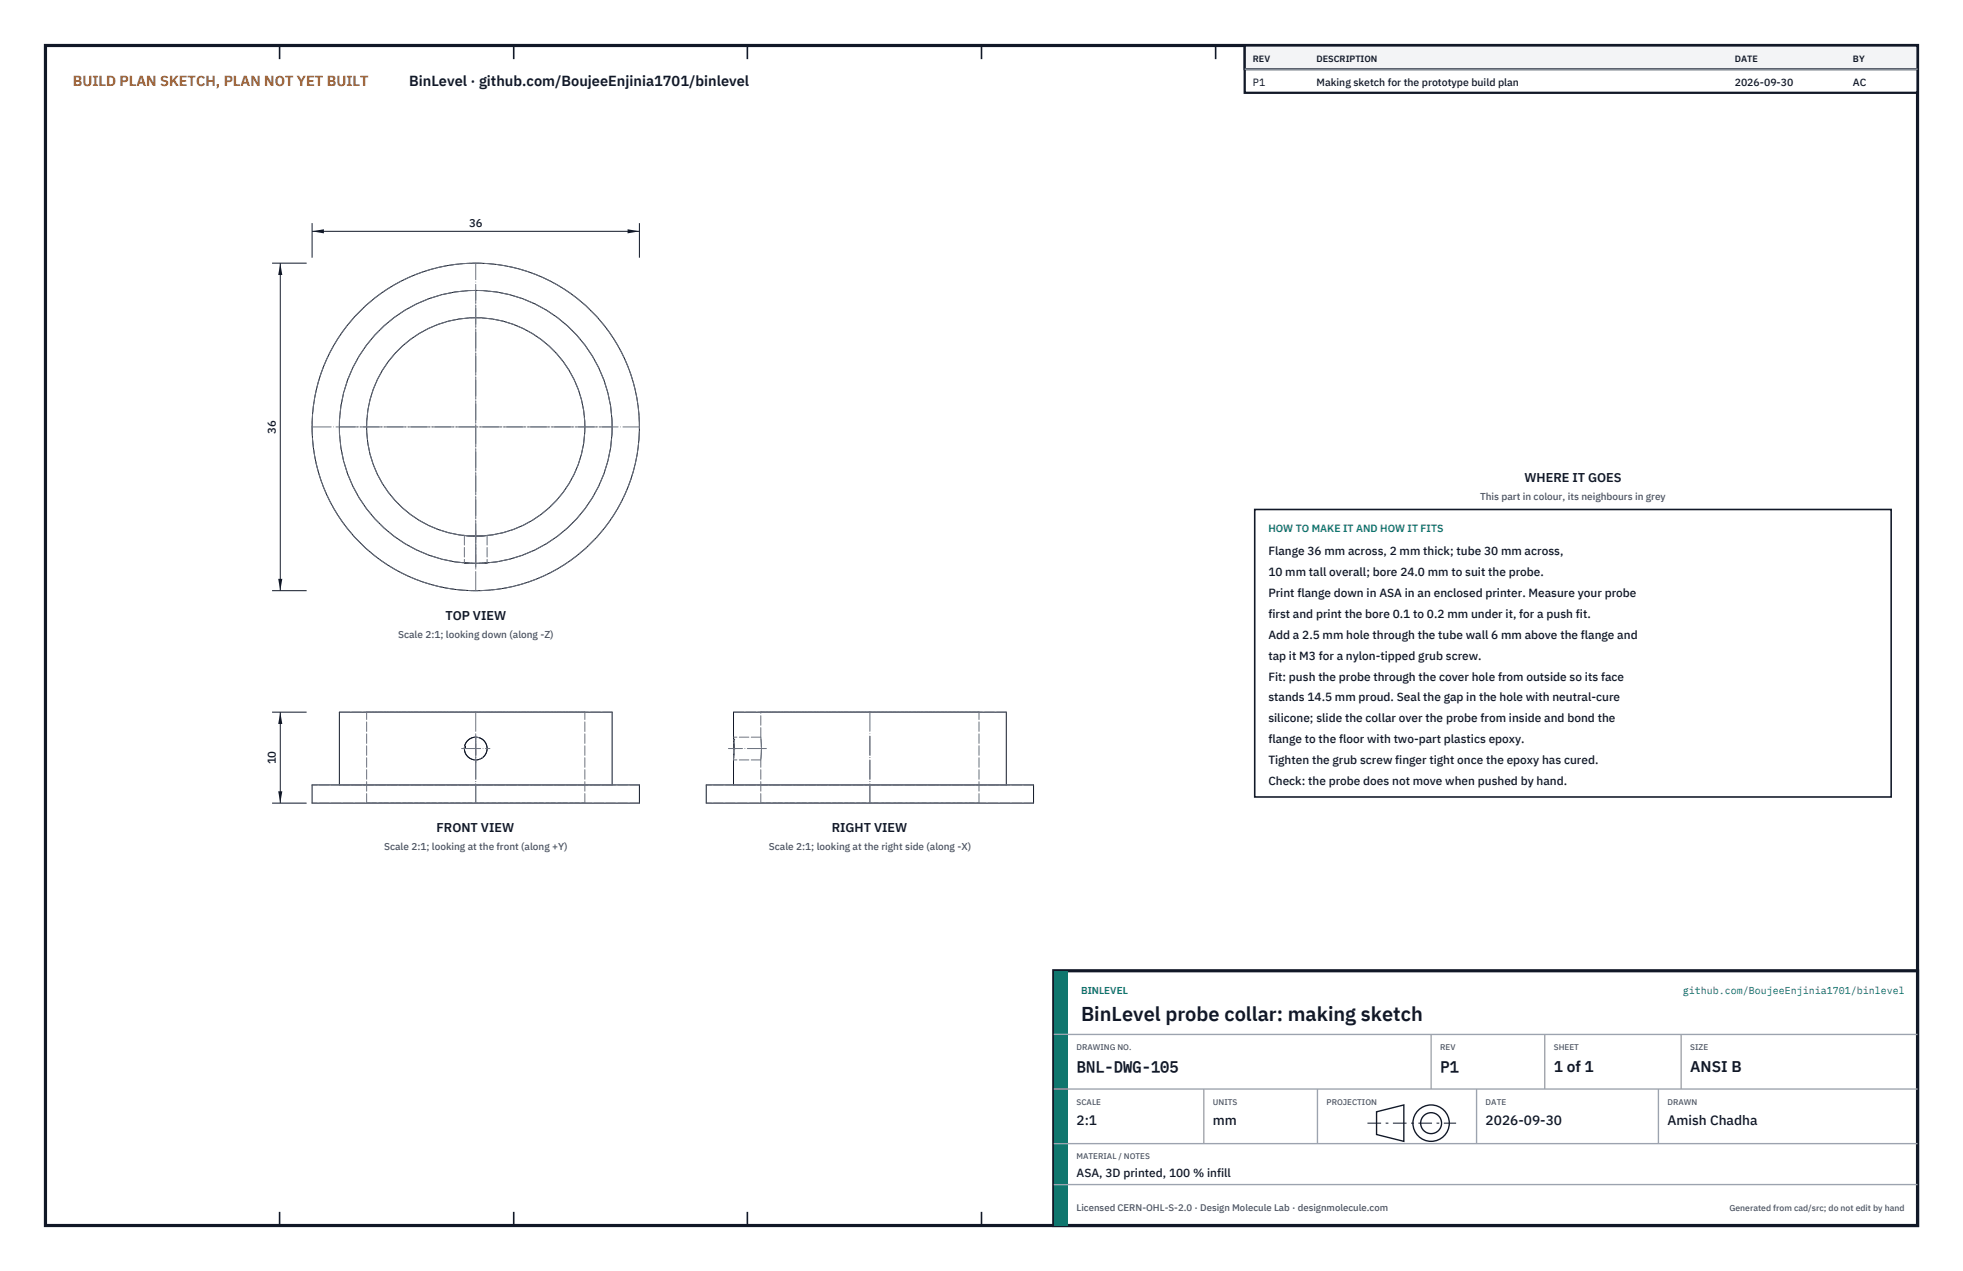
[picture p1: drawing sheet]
<svg xmlns="http://www.w3.org/2000/svg" width="432mm" height="279mm" viewBox="0 0 432 279" stroke-linecap="round" stroke-linejoin="round" font-family="sans-serif">
<defs><g id="words">
<text font-size="4.4" fill="#111827" x="237.8" y="224.4">BinLevel probe collar: making sketch</text>
<g font-size="3.4" fill="#111827">
<text x="236.8" y="235.6">BNL-DWG-105</text>
<text x="316.8" y="235.6">P1</text>
<text x="341.8" y="235.6">1 of 1</text>
<text x="371.8" y="235.6">ANSI B</text>
</g>
<text font-size="3.2" fill="#b45309" x="16" y="19">BUILD PLAN SKETCH, PLAN NOT YET BUILT</text>
<text font-size="3.2" fill="#111827" x="90" y="19">BinLevel · github.com/BoujeeEnjinia1701/binlevel</text>
<g font-size="3" fill="#111827">
<text x="236.8" y="247.2">2:1</text>
<text x="266.8" y="247.2">mm</text>
<text x="326.8" y="247.2">2026-09-30</text>
<text x="366.8" y="247.2">Amish Chadha</text>
</g>
<g font-size="2.8" fill="#111827">
<text x="335.3" y="106">WHERE IT GOES</text>
<text x="98" y="136.2">TOP VIEW</text>
<text x="96" y="182.9">FRONT VIEW</text>
<text x="183" y="182.9">RIGHT VIEW</text>
</g>
<g font-size="2.6" fill="#111827">
<text x="279" y="122">Flange 36 mm across, 2 mm thick; tube 30 mm across,</text>
<text x="279" y="126.6">10 mm tall overall; bore 24.0 mm to suit the probe.</text>
<text x="279" y="131.2">Print flange down in ASA in an enclosed printer. Measure your probe</text>
<text x="279" y="135.8">first and print the bore 0.1 to 0.2 mm under it, for a push fit.</text>
<text x="279" y="140.4">Add a 2.5 mm hole through the tube wall 6 mm above the flange and</text>
<text x="279" y="145">tap it M3 for a nylon-tipped grub screw.</text>
<text x="279" y="149.6">Fit: push the probe through the cover hole from outside so its face</text>
<text x="279" y="154.2">stands 14.5 mm proud. Seal the gap in the hole with neutral-cure</text>
<text x="279" y="158.8">silicone; slide the collar over the probe from inside and bond the</text>
<text x="279" y="163.4">flange to the floor with two-part plastics epoxy.</text>
<text x="279" y="168">Tighten the grub screw finger tight once the epoxy has cured.</text>
<text x="279" y="172.6">Check: the probe does not move when pushed by hand.</text>
<text x="236.8" y="258.8">ASA, 3D printed, 100 % infill</text>
</g>
<g font-size="2.5" fill="#111827">
<text x="103.2" y="49.9">36</text>
<text x="60.7" y="95.3" transform="rotate(-90 60.7 95.3)">36</text>
<text x="60.7" y="168" transform="rotate(-90 60.7 168)">10</text>
</g>
<g font-size="2.3" fill="#111827">
<text x="275.6" y="18.8">P1</text>
<text x="289.6" y="18.8">Making sketch for the prototype build plan</text>
<text x="381.6" y="18.8">2026-09-30</text>
<text x="407.6" y="18.8">AC</text>
</g>
<text font-size="2.3" fill="#0f766e" x="279" y="117">HOW TO MAKE IT AND HOW IT FITS</text>
<g font-size="2.2" fill="#4b5563">
<text x="325.6" y="110">This part in colour, its neighbours in grey</text>
<text x="87.6" y="140.2">Scale 2:1; looking down (along -Z)</text>
<text x="84.5" y="186.9">Scale 2:1; looking at the front (along +Y)</text>
<text x="169.1" y="186.9">Scale 2:1; looking at the right side (along -X)</text>
</g>
<g font-size="2.2" fill="#0f766e">
<text x="237.8" y="218.4">BINLEVEL</text>
<text x="370.1" y="218.4">github.com/BoujeeEnjinia1701/binlevel</text>
</g>
<text font-size="2.1" fill="#4b5563" x="236.8" y="266.2">Licensed CERN-OHL-S-2.0 · Design Molecule Lab · designmolecule.com</text>
<g font-size="2" fill="#111827">
<text x="275.6" y="13.6">REV</text>
<text x="289.6" y="13.6">DESCRIPTION</text>
<text x="381.6" y="13.6">DATE</text>
<text x="407.6" y="13.6">BY</text>
</g>
<text font-size="1.9" fill="#4b5563" x="380.4" y="266.2">Generated from cad/src; do not edit by hand</text>
<g font-size="1.8" fill="#4b5563">
<text x="236.8" y="230.8">DRAWING NO.</text>
<text x="316.8" y="230.8">REV</text>
<text x="341.8" y="230.8">SHEET</text>
<text x="371.8" y="230.8">SIZE</text>
<text x="236.8" y="242.8">SCALE</text>
<text x="266.8" y="242.8">UNITS</text>
<text x="291.8" y="242.8">PROJECTION</text>
<text x="326.8" y="242.8">DATE</text>
<text x="366.8" y="242.8">DRAWN</text>
<text x="236.8" y="254.8">MATERIAL / NOTES</text>
</g>
</g></defs>
<path d="M10 10h411.8v259.4h-411.8z" fill="none" stroke="#111827" stroke-width=".7" stroke-linecap="butt"/>
<g fill="none" stroke="#111827" stroke-width=".35">
<path d="M61.5 10v3M113 10v3M164.4 10v3M215.9 10v3M267.4 10v3M318.9 10v3M370.3 10v3M61.5 266.4v3M113 266.4v3M164.4 266.4v3M215.9 266.4v3M267.4 266.4v3"/>
<path d="M318.9 266.4v3M370.3 266.4v3"/>
</g>
<g fill="none" stroke="#111727" stroke-width=".22">
<path d="M107.1 117.7l-4.5 .1M103.6 123.8h1.2M105.7 123.8h-.4M106.2 123.8h-.1M106.6 123.8l.5-.1h-5l1.2 .1M68.6 172.6h72v4h-72zM74.6 172.6v-16h60v16M102.1 164.5v.1M102.2 164.7a2.5 2.5 0 0 0 2.1 2.3M102.2 164.2h.1M102.2 164.1h.1M104.4 162.1a2.5 2.5 0 0 0-2.2 2"/>
<path d="M104.5 167h.1M105.4 162.2a2.5 2.5 0 0 1 1.7 2.4M105.5 166.9l-.6 .1M106.1 166.6l-.4 .2M107.1 164.7l-.3 1.1-.6 .7M107.1 164.6h.1M155.4 172.6h72v4h-72zM161.4 162.1v10.5M161.4 162.1v.5M161.4 162.1v-5.5h60v16M161.4 162.6h.1M161.4 166.4v.1"/>
<path d="M161.4 162.8v.3M161.4 165.7v.3M161.4 163.4l.1 1.3"/>
<circle cx="104.6" cy="93.8" r="36"/>
<circle cx="104.6" cy="93.8" r="24"/>
<circle cx="104.6" cy="93.8" r="30"/>
<circle cx="104.6" cy="164.6" r="2.5"/>
</g>
<g fill="none" stroke="#6a7180" stroke-width=".22" stroke-dasharray="2.1 .5">
<path d="M102.1 117.7l.5 .1M102.1 117.7v6M107.1 117.7l-2.6 .1-2.4-.1M107.1 117.7v6M103.3 123.8h.3M104.8 123.8h.5M105.7 123.8h.4M106.2 123.8h.4M80.6 156.6h48M128.6 156.6h-48M134.6 156.6h-60M167.4 156.6h24"/>
<path d="M191.4 156.6h24M215.4 156.6h-48M221.4 156.6h-60M74.6 172.6h60M80.6 176.6h48M80.6 176.6v-20M102.1 164.6l.1 .1M102.2 164.3h.1M102.2 164.3l-.1 .2M102.2 164.2h.1M102.2 164.2v.1M102.2 164.1v.1"/>
<path d="M102.2 164.1h.1M104.3 167h.2M104.6 167h.3M105.4 162.2l-1-.1M105.5 166.9l.2-.1M106.1 166.6l.1-.1M107.1 164.7v-.1M128.6 176.6h-48M128.6 176.6v-20M134.6 172.6h-60M140.6 172.6h-72M140.6 176.6h-72"/>
<path d="M161.4 172.6h30M161.4 162.6h.1M161.4 166.5v.6M161.4 162.6v.2M161.4 166v.4M161.4 163.1v.3M161.5 164.7l-.1 1M161.5 164.6h.1M167.4 176.6h24M167.4 162.1l.1 2.3-.1 2.7M167.4 167.1l.1-2.5M167.4 176.6v-9.5"/>
<path d="M167.4 162.1v-5.5M167.4 162.1h-6M167.4 167.1h-6M167.5 164.6l-.1-2.5M191.4 172.6h30M191.4 176.6h24M215.4 176.6h-48M215.4 176.6v-20M221.4 172.6h-60M227.4 172.6h-72M227.4 176.6h-72"/>
<circle cx="104.6" cy="93.8" r="36"/>
<circle cx="104.6" cy="93.8" r="24"/>
<circle cx="104.6" cy="93.8" r="30"/>
</g>
<path d="M68.6 93.8h72M74.6 93.8h60M104.6 116.6v8.4M104.6 129.8v-72M104.6 123.8v-60M101.5 164.6h6.3M104.6 176.6v-15.1M104.6 176.6v-20M104.6 167.7v-6.3M168.6 164.6h-8.4M191.4 176.6v-15.1M191.4 176.6v-20" fill="none" stroke="#6a7180" stroke-width=".22" stroke-dasharray="4.2 .5 0 .5"/>
<path d="M68.6 49v7.6M68.6 50.8h72M140.6 49v7.6" fill="none" stroke="#111827" stroke-width=".22"/>
<path d="M68.6 50.8l2.7-.4v.9zM138 50.4v.9l2.6-.5z" fill="#111827"/>
<path d="M59.8 57.8h7.6M61.7 57.8v72M59.8 129.8h7.6" fill="none" stroke="#111827" stroke-width=".22"/>
<path d="M61.7 57.8l-.5 2.7h.9zM61.2 127.2h.9l-.4 2.6z" fill="#111827"/>
<path d="M59.8 156.6h7.6M61.7 156.6v20M59.8 176.6h7.6" fill="none" stroke="#111827" stroke-width=".22"/>
<path d="M61.7 156.6l-.5 2.6h.9zM61.2 173.9h.9l-.4 2.7z" fill="#111827"/>
<path d="M276 112h140v63.2h-140z" fill="#fff" stroke="#111827" stroke-width=".35"/>
<path d="M273.8 10h148v10.4h-148z" fill="#fff" stroke="#111827" stroke-width=".5"/>
<path d="M273.8 10h148v5.2h-148z" fill="#f3f4f6" stroke="#111827" stroke-width=".5"/>
<path d="M273.8 15.2h148" fill="none" stroke="#9ca3af" stroke-width=".3"/>
<path d="M231.8 213.4h190v56h-190z" fill="#fff" stroke="#111827" stroke-width=".7" stroke-linecap="butt"/>
<path d="M231.8 213.4h3v56h-3z" fill="#0f766e"/>
<path d="M231.8 227.4h190M231.8 239.4h190M264.8 239.4v12M289.8 239.4v12M314.8 227.4v12M324.8 239.4v12M339.8 227.4v12M364.8 239.4v12M369.8 227.4v12M231.8 251.4h190M231.8 260.4h190" fill="none" stroke="#9ca3af" stroke-width=".3"/>
<g fill="none" stroke="#111827" stroke-width=".3">
<path d="M302.8 244.4l6-1.5v8l-6-1.5z"/>
<circle cx="314.8" cy="246.9" r="4"/>
<circle cx="314.8" cy="246.9" r="2.3"/>
</g>
<path d="M300.8 246.9h19.5" fill="none" stroke="#111827" stroke-width=".22" stroke-dasharray="3 1 .6 1" stroke-linecap="butt"/>
<use href="#words"/>
</svg>
